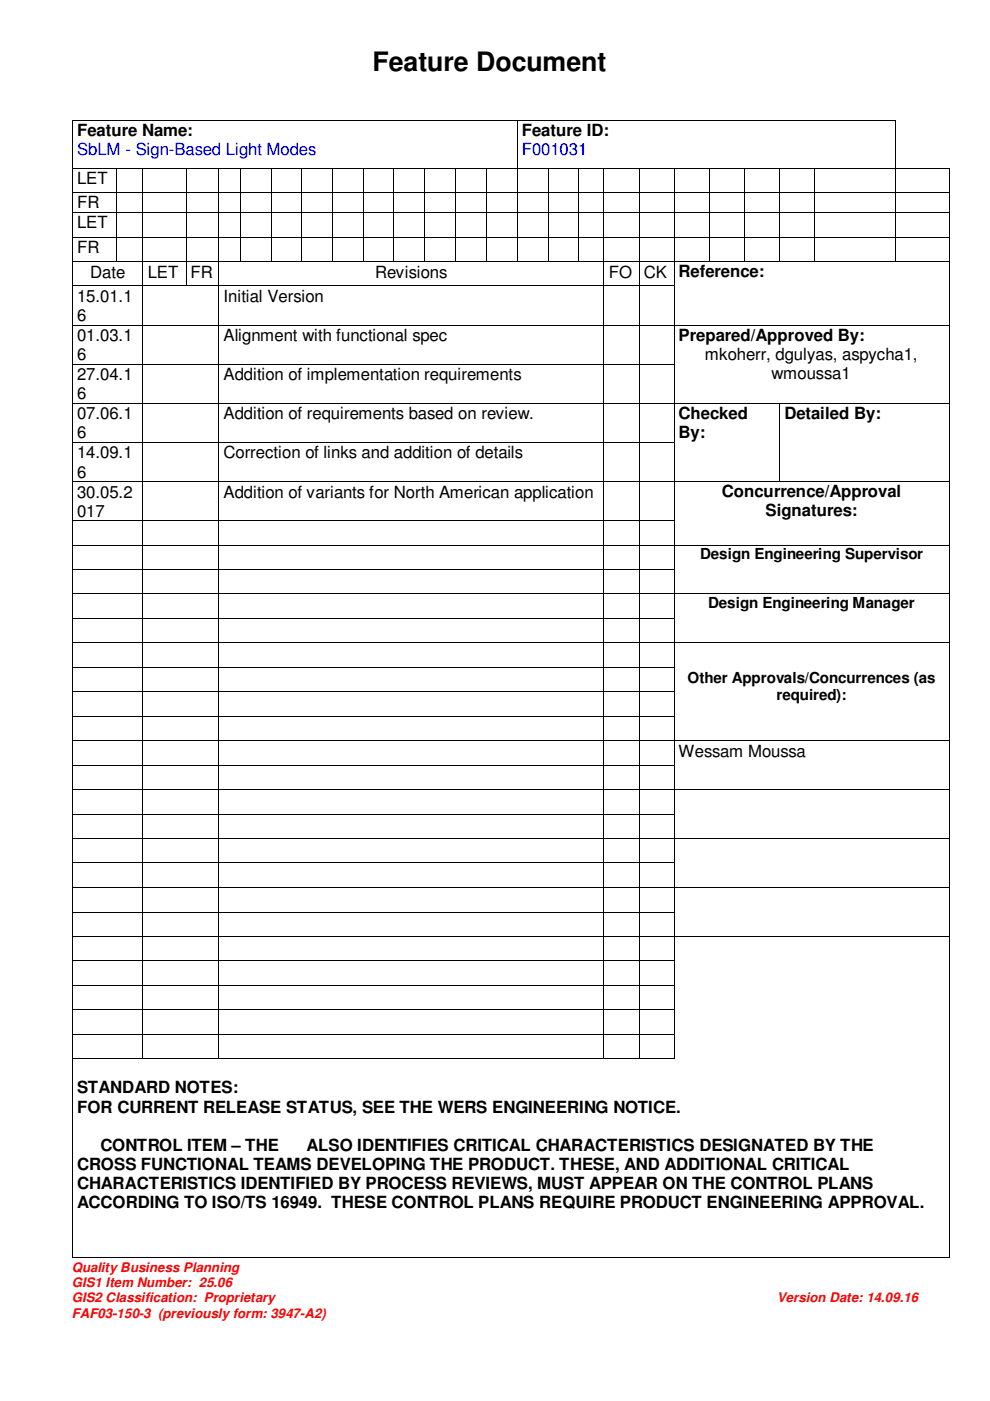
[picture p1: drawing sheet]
<svg xmlns="http://www.w3.org/2000/svg" width="210mm" height="297mm" viewBox="0 0 210 297" stroke-linecap="round" stroke-linejoin="round" font-family="sans-serif">
<defs><g id="words">
<text font-size="5.7" x="79" y="15.2">Feature Document</text>
<g font-size="3.6">
<text x="16.3" y="28.8">Feature Name:</text>
<text x="110.7" y="28.8">Feature ID:</text>
<text x="16.3" y="39">LET</text>
<text x="16.3" y="44.2">FR</text>
<text x="16.3" y="48.4">LET</text>
<text x="16.3" y="53.7">FR</text>
<text x="19.1" y="58.8">Date</text>
<text x="31.3" y="58.8">LET</text>
<text x="40.4" y="58.8">FR</text>
<text x="79.6" y="58.8">Revisions</text>
<text x="129.1" y="58.8">FO</text>
<text x="136.6" y="58.8">CK</text>
<text x="143.9" y="58.8">Reference:</text>
<text x="16.3" y="64">15.01.1</text>
<text x="47.4" y="64">Initial Version</text>
<text x="16.3" y="68.1">6</text>
<text x="16.3" y="72.3">01.03.1</text>
<text x="16.3" y="76.4">6</text>
<text x="47.4" y="72.3">Alignment with functional spec</text>
<text x="143.9" y="72.2">Prepared/Approved By:</text>
<text x="149.5" y="76.4">mkoherr, dgulyas, aspycha1,</text>
<text x="16.3" y="80.6">27.04.1</text>
<text x="47.4" y="80.6">Addition of implementation requirements</text>
<text x="163.7" y="80.4">wmoussa1</text>
<text x="16.3" y="84.7">6</text>
<text x="16.3" y="88.9">07.06.1</text>
<text x="47.4" y="88.9">Addition of requirements based on review.</text>
<text x="143.9" y="88.8">Checked</text>
<text x="166.4" y="88.8">Detailed By:</text>
<text x="16.3" y="93">6</text>
<text x="143.9" y="92.9">By:</text>
<text x="16.3" y="97.2">14.09.1</text>
<text x="16.3" y="101.3">6</text>
<text x="47.4" y="97.2">Correction of links and addition of details</text>
<text x="16.3" y="105.5">30.05.2</text>
<text x="47.4" y="105.5">Addition of variants for North American application</text>
<text x="153.1" y="105.4">Concurrence/Approval</text>
<text x="16.3" y="109.6">017</text>
<text x="162.4" y="109.5">Signatures:</text>
<text x="143.9" y="160.4">Wessam Moussa</text>
<text x="16.3" y="231.8">STANDARD NOTES:</text>
<text x="16.3" y="235.9">FOR CURRENT RELEASE STATUS, SEE THE WERS ENGINEERING NOTICE.</text>
<text x="21.3" y="244">CONTROL ITEM – THE</text>
<text x="65" y="244">ALSO IDENTIFIES CRITICAL CHARACTERISTICS DESIGNATED BY THE</text>
<text x="16.3" y="248.1">CROSS FUNCTIONAL TEAMS DEVELOPING THE PRODUCT. THESE, AND ADDITIONAL CRITICAL</text>
<text x="16.3" y="252.1">CHARACTERISTICS IDENTIFIED BY PROCESS REVIEWS, MUST APPEAR ON THE CONTROL PLANS</text>
<text x="16.3" y="256.2">ACCORDING TO ISO/TS 16949. THESE CONTROL PLANS REQUIRE PRODUCT ENGINEERING APPROVAL.</text>
</g>
<g font-size="3.6" fill="#00f">
<text x="16.3" y="32.9">SbLM - Sign-Based Light Modes</text>
<text x="110.7" y="32.9">F001031</text>
</g>
<g font-size="3.2">
<text x="148.5" y="118.5">Design Engineering Supervisor</text>
<text x="150.2" y="128.9">Design Engineering Manager</text>
<text x="145.8" y="144.8">Other Approvals/Concurrences (as</text>
<text x="164.7" y="148.4">required):</text>
</g>
<g font-size="2.8" fill="#f00">
<text x="15.2" y="269.7">Quality Business Planning</text>
<text x="15.2" y="272.9">GIS1 Item Number: 25.06</text>
<text x="15.2" y="276.1">GIS2 Classification: Proprietary</text>
<text x="15.2" y="279.4">FAF03-150-3 (previously form: 3947-A2)</text>
<text x="164.8" y="276.1">Version Date: 14.09.16</text>
</g>
</g></defs>
<g fill="#000">
<path d="M15.2 25.4h.2v.2h-.2zM15.2 35.6h.2v.1h-.2zM24.7 35.6h.2v.1h-.2zM30.2 35.6h.2v.1h-.2zM39.4 35.6h.1v.1h-.1zM46.3 35.6h.2v.1h-.2zM50.9 35.6h.2v.1h-.2zM57.4 35.6h.2v.1h-.2zM63.9 35.6h.2v.1h-.2zM70.4 35.6h.2v.1h-.2zM77 35.6h.1v.1h-.1zM83.5 35.6h.2v.1h-.2z"/>
<path d="M90 35.6h.2v.1h-.2zM96.5 35.6h.2v.1h-.2zM103.1 35.6h.2v.1h-.2zM109.6 25.4h.2v.2h-.2zM109.6 35.6h.2v.1h-.2zM116.2 35.6h.1v.1h-.1zM122.7 35.6h.2v.1h-.2zM128 35.6h.2v.1h-.2zM135.5 35.6h.1v.1h-.1zM142.9 35.6h.2v.1h-.2zM150.4 35.6h.1v.1h-.1zM157.8 35.6h.2v.1h-.2z"/>
<path d="M165.3 35.6h.1v.1h-.1zM172.7 35.6h.2v.1h-.2zM189.8 25.4h.2v.2h-.2zM189.8 35.6h.2v.1h-.2zM190 35.6h.2v.1h-.2zM201.3 35.6h.1v.1h-.1zM15.2 40.7h.2v.2h-.2zM15.2 45h.2v.1h-.2zM15.2 50.2h.2v.2h-.2zM15.2 55.4h.2v.1h-.2zM24.7 40.7h.2v.2h-.2zM24.7 45h.2v.1h-.2z"/>
<path d="M24.7 50.2h.2v.2h-.2zM24.7 55.4h.2v.1h-.2zM30.2 40.7h.2v.2h-.2zM30.2 45h.2v.1h-.2zM30.2 50.2h.2v.2h-.2zM30.2 55.4h.2v.1h-.2zM39.4 40.7h.1v.2h-.1zM39.4 45h.1v.1h-.1zM39.4 50.2h.1v.2h-.1zM39.4 55.4h.1v.1h-.1zM46.3 40.7h.2v.2h-.2zM46.3 45h.2v.1h-.2z"/>
<path d="M46.3 50.2h.2v.2h-.2zM46.3 55.4h.2v.1h-.2zM50.9 40.7h.2v.2h-.2zM50.9 45h.2v.1h-.2zM50.9 50.2h.2v.2h-.2zM50.9 55.4h.2v.1h-.2zM57.4 40.7h.2v.2h-.2zM57.4 45h.2v.1h-.2zM57.4 50.2h.2v.2h-.2zM57.4 55.4h.2v.1h-.2zM63.9 40.7h.2v.2h-.2zM63.9 45h.2v.1h-.2z"/>
<path d="M63.9 50.2h.2v.2h-.2zM63.9 55.4h.2v.1h-.2zM70.4 40.7h.2v.2h-.2zM70.4 45h.2v.1h-.2zM70.4 50.2h.2v.2h-.2zM70.4 55.4h.2v.1h-.2zM77 40.7h.1v.2h-.1zM77 45h.1v.1h-.1zM77 50.2h.1v.2h-.1zM77 55.4h.1v.1h-.1zM83.5 40.7h.2v.2h-.2zM83.5 45h.2v.1h-.2z"/>
<path d="M83.5 50.2h.2v.2h-.2zM83.5 55.4h.2v.1h-.2zM90 40.7h.2v.2h-.2zM90 45h.2v.1h-.2zM90 50.2h.2v.2h-.2zM90 55.4h.2v.1h-.2zM96.5 40.7h.2v.2h-.2zM96.5 45h.2v.1h-.2zM96.5 50.2h.2v.2h-.2zM96.5 55.4h.2v.1h-.2zM103.1 40.7h.2v.2h-.2zM103.1 45h.2v.1h-.2z"/>
<path d="M103.1 50.2h.2v.2h-.2zM103.1 55.4h.2v.1h-.2zM109.6 40.7h.2v.2h-.2zM109.6 45h.2v.1h-.2zM109.6 50.2h.2v.2h-.2zM109.6 55.4h.2v.1h-.2zM116.2 40.7h.1v.2h-.1zM116.2 45h.1v.1h-.1zM116.2 50.2h.1v.2h-.1zM116.2 55.4h.1v.1h-.1zM122.7 40.7h.2v.2h-.2zM122.7 45h.2v.1h-.2z"/>
<path d="M122.7 50.2h.2v.2h-.2zM122.7 55.4h.2v.1h-.2zM128 40.7h.2v.2h-.2zM128 45h.2v.1h-.2zM128 50.2h.2v.2h-.2zM128 55.4h.2v.1h-.2zM135.5 40.7h.1v.2h-.1zM135.5 45h.1v.1h-.1zM135.5 50.2h.1v.2h-.1zM135.5 55.4h.1v.1h-.1zM142.9 40.7h.2v.2h-.2zM142.9 45h.2v.1h-.2z"/>
<path d="M142.9 50.2h.2v.2h-.2zM142.9 55.4h.2v.1h-.2zM150.4 40.7h.1v.2h-.1zM150.4 45h.1v.1h-.1zM150.4 50.2h.1v.2h-.1zM150.4 55.4h.1v.1h-.1zM157.8 40.7h.2v.2h-.2zM157.8 45h.2v.1h-.2zM157.8 50.2h.2v.2h-.2zM157.8 55.4h.2v.1h-.2zM165.3 40.7h.1v.2h-.1zM165.3 45h.1v.1h-.1z"/>
<path d="M165.3 50.2h.1v.2h-.1zM165.3 55.4h.1v.1h-.1zM172.7 40.7h.2v.2h-.2zM172.7 45h.2v.1h-.2zM172.7 50.2h.2v.2h-.2zM172.7 55.4h.2v.1h-.2zM189.8 40.7h.2v.2h-.2zM189.8 45h.2v.1h-.2zM189.8 50.2h.2v.2h-.2zM189.8 55.4h.2v.1h-.2zM201.3 40.7h.1v.2h-.1zM201.3 45h.1v.1h-.1z"/>
<path d="M201.3 50.2h.1v.2h-.1zM201.3 55.4h.1v.1h-.1zM15.2 60.5h.2v.2h-.2zM15.2 68.8h.2v.2h-.2zM15.2 77.1h.2v.2h-.2zM30.2 60.5h.2v.2h-.2zM30.2 68.8h.2v.2h-.2zM30.2 77.1h.2v.2h-.2zM39.4 60.5h.1v.2h-.1zM46.3 60.5h.2v.2h-.2zM46.3 68.8h.2v.2h-.2zM46.3 77.1h.2v.2h-.2z"/>
<path d="M128 60.5h.2v.2h-.2zM128 68.8h.2v.2h-.2zM128 77.1h.2v.2h-.2zM135.5 60.5h.1v.2h-.1zM135.5 68.8h.1v.2h-.1zM135.5 77.1h.1v.2h-.1zM142.9 60.5h.2v.2h-.2zM142.9 68.8h.2v.2h-.2zM142.9 77.1h.2v.2h-.2zM201.3 60.5h.1v.2h-.1zM201.3 68.8h.1v.2h-.1zM201.3 77.1h.1v.2h-.1z"/>
<path d="M15.2 85.4h.2v.2h-.2zM15.2 93.7h.2v.2h-.2zM30.2 85.4h.2v.2h-.2zM30.2 93.7h.2v.2h-.2zM46.3 85.4h.2v.2h-.2zM46.3 93.7h.2v.2h-.2zM128 85.4h.2v.2h-.2zM128 93.7h.2v.2h-.2zM135.5 85.4h.1v.2h-.1zM135.5 93.7h.1v.2h-.1zM142.9 85.4h.2v.2h-.2zM142.9 93.7h.2v.2h-.2z"/>
<path d="M165.3 85.4h.1v.2h-.1zM165.3 93.7h.1v.2h-.1zM201.3 85.4h.1v.2h-.1zM201.3 93.7h.1v.2h-.1zM15.2 102h.2v.2h-.2zM15.2 110.3h.2v.2h-.2zM15.2 115.5h.2v.2h-.2zM30.2 102h.2v.2h-.2zM30.2 110.3h.2v.2h-.2zM30.2 115.5h.2v.2h-.2zM46.3 102h.2v.2h-.2zM46.3 110.3h.2v.2h-.2z"/>
<path d="M46.3 115.5h.2v.2h-.2zM128 102h.2v.2h-.2zM128 110.3h.2v.2h-.2zM128 115.5h.2v.2h-.2zM135.5 102h.1v.2h-.1zM135.5 110.3h.1v.2h-.1zM135.5 115.5h.1v.2h-.1zM142.9 102h.2v.2h-.2zM142.9 110.3h.2v.2h-.2zM142.9 115.5h.2v.2h-.2zM165.3 102h.1v.2h-.1zM201.3 102h.1v.2h-.1z"/>
<path d="M201.3 110.3h.1v.2h-.1zM201.3 115.5h.1v.2h-.1zM15.2 120.6h.2v.2h-.2zM15.2 125.8h.2v.2h-.2zM15.2 131.1h.2v.1h-.2zM15.2 136.2h.2v.2h-.2zM30.2 120.6h.2v.2h-.2zM30.2 125.8h.2v.2h-.2zM30.2 131.1h.2v.1h-.2zM30.2 136.2h.2v.2h-.2zM46.3 120.6h.2v.2h-.2zM46.3 125.8h.2v.2h-.2z"/>
<path d="M46.3 131.1h.2v.1h-.2zM46.3 136.2h.2v.2h-.2zM128 120.6h.2v.2h-.2zM128 125.8h.2v.2h-.2zM128 131.1h.2v.1h-.2zM128 136.2h.2v.2h-.2zM135.5 120.6h.1v.2h-.1zM135.5 125.8h.1v.2h-.1zM135.5 131.1h.1v.1h-.1zM135.5 136.2h.1v.2h-.1zM142.9 120.6h.2v.2h-.2zM142.9 125.8h.2v.2h-.2z"/>
<path d="M142.9 131.1h.2v.1h-.2zM142.9 136.2h.2v.2h-.2zM201.3 120.6h.1v.2h-.1zM201.3 125.8h.1v.2h-.1zM201.3 131.1h.1v.1h-.1zM201.3 136.2h.1v.2h-.1zM15.2 141.4h.2v.2h-.2zM15.2 146.6h.2v.1h-.2zM15.2 151.8h.2v.2h-.2zM15.2 157h.2v.1h-.2zM30.2 141.4h.2v.2h-.2zM30.2 146.6h.2v.1h-.2z"/>
<path d="M30.2 151.8h.2v.2h-.2zM30.2 157h.2v.1h-.2zM46.3 141.4h.2v.2h-.2zM46.3 146.6h.2v.1h-.2zM46.3 151.8h.2v.2h-.2zM46.3 157h.2v.1h-.2zM128 141.4h.2v.2h-.2zM128 146.6h.2v.1h-.2zM128 151.8h.2v.2h-.2zM128 157h.2v.1h-.2zM135.5 141.4h.1v.2h-.1zM135.5 146.6h.1v.1h-.1z"/>
<path d="M135.5 151.8h.1v.2h-.1zM135.5 157h.1v.1h-.1zM142.9 141.4h.2v.2h-.2zM142.9 146.6h.2v.1h-.2zM142.9 151.8h.2v.2h-.2zM142.9 157h.2v.1h-.2zM201.3 141.4h.1v.2h-.1zM201.3 146.6h.1v.1h-.1zM201.3 151.8h.1v.2h-.1zM201.3 157h.1v.1h-.1zM15.2 162.1h.2v.2h-.2zM15.2 167.3h.2v.2h-.2z"/>
<path d="M15.2 172.6h.2v.1h-.2zM15.2 177.7h.2v.2h-.2zM30.2 162.1h.2v.2h-.2zM30.2 167.3h.2v.2h-.2zM30.2 172.6h.2v.1h-.2zM30.2 177.7h.2v.2h-.2zM46.3 162.1h.2v.2h-.2zM46.3 167.3h.2v.2h-.2zM46.3 172.6h.2v.1h-.2zM46.3 177.7h.2v.2h-.2zM128 162.1h.2v.2h-.2zM128 167.3h.2v.2h-.2z"/>
<path d="M128 172.6h.2v.1h-.2zM128 177.7h.2v.2h-.2zM135.5 162.1h.1v.2h-.1zM135.5 167.3h.1v.2h-.1zM135.5 172.6h.1v.1h-.1zM135.5 177.7h.1v.2h-.1zM142.9 162.1h.2v.2h-.2zM142.9 167.3h.2v.2h-.2zM142.9 172.6h.2v.1h-.2zM142.9 177.7h.2v.2h-.2zM201.3 162.1h.1v.2h-.1zM201.3 167.3h.1v.2h-.1z"/>
<path d="M201.3 172.6h.1v.1h-.1zM201.3 177.7h.1v.2h-.1zM15.2 182.9h.2v.1h-.2zM15.2 188h.2v.2h-.2zM15.2 193.3h.2v.2h-.2zM15.2 198.5h.2v.1h-.2zM30.2 182.9h.2v.1h-.2zM30.2 188h.2v.2h-.2zM30.2 193.3h.2v.2h-.2zM30.2 198.5h.2v.1h-.2zM46.3 182.9h.2v.1h-.2zM46.3 188h.2v.2h-.2z"/>
<path d="M46.3 193.3h.2v.2h-.2zM46.3 198.5h.2v.1h-.2zM128 182.9h.2v.1h-.2zM128 188h.2v.2h-.2zM128 193.3h.2v.2h-.2zM128 198.5h.2v.1h-.2zM135.5 182.9h.1v.1h-.1zM135.5 188h.1v.2h-.1zM135.5 193.3h.1v.2h-.1zM135.5 198.5h.1v.1h-.1zM142.9 182.9h.2v.1h-.2zM142.9 188h.2v.2h-.2z"/>
<path d="M142.9 193.3h.2v.2h-.2zM142.9 198.5h.2v.1h-.2zM201.3 182.9h.1v.1h-.1zM201.3 188h.1v.2h-.1zM201.3 193.3h.1v.2h-.1zM201.3 198.5h.1v.1h-.1zM15.2 203.6h.2v.2h-.2zM15.2 208.8h.2v.2h-.2zM15.2 214h.2v.2h-.2zM15.2 219.2h.2v.2h-.2zM30.2 203.6h.2v.2h-.2zM30.2 208.8h.2v.2h-.2z"/>
<path d="M30.2 214h.2v.2h-.2zM30.2 219.2h.2v.2h-.2zM46.3 203.6h.2v.2h-.2zM46.3 208.8h.2v.2h-.2zM46.3 214h.2v.2h-.2zM46.3 219.2h.2v.2h-.2zM128 203.6h.2v.2h-.2zM128 208.8h.2v.2h-.2zM128 214h.2v.2h-.2zM128 219.2h.2v.2h-.2zM135.5 203.6h.1v.2h-.1zM135.5 208.8h.1v.2h-.1z"/>
<path d="M135.5 214h.1v.2h-.1zM135.5 219.2h.1v.2h-.1zM142.9 203.6h.2v.2h-.2zM142.9 208.8h.2v.2h-.2zM142.9 214h.2v.2h-.2zM142.9 219.2h.2v.2h-.2zM201.3 203.6h.1v.2h-.1zM201.3 208.8h.1v.2h-.1zM201.3 214h.1v.2h-.1zM201.3 219.2h.1v.2h-.1zM15.2 224.4h.2v.1h-.2zM30.2 224.4h.2v.1h-.2z"/>
<path d="M46.3 224.4h.2v.1h-.2zM128 224.4h.2v.1h-.2zM135.5 224.4h.1v.1h-.1zM142.9 224.4h.2v.1h-.2zM201.3 224.4h.1v.1h-.1zM15.2 266.4h.2v.2h-.2zM201.3 266.4h.1v.2h-.1z"/>
</g>
<g fill="none" stroke="#000" stroke-width=".21">
<path d="M15.3 25.6v10M15.3 35.7v5M15.4 25.5h94.2M15.4 35.6h9.3M24.8 35.7v5M24.9 35.6h5.3M30.3 35.7v5M30.4 35.6h9M39.5 35.7v5M39.5 35.6h6.8M46.4 35.7v5M46.5 35.6h4.4"/>
<path d="M51 35.7v5M51.1 35.6h6.3M57.5 35.7v5M57.6 35.6h6.3M64 35.7v5M64.1 35.6h6.3M70.5 35.7v5M70.6 35.6h6.4M77 35.7v5M77.1 35.6h6.4M83.6 35.7v5M83.7 35.6h6.3"/>
<path d="M90.1 35.7v5M90.2 35.6h6.3M96.6 35.7v5M96.7 35.6h6.4M103.2 35.7v5M103.3 35.6h6.3M109.7 25.6v10M109.7 35.7v5M109.8 25.5h80M109.8 35.6h6.4M116.2 35.7v5M116.3 35.6h6.4"/>
<path d="M122.8 35.7v5M122.9 35.6h5.1M128.1 35.7v5M128.2 35.6h7.3M135.6 35.7v5M135.6 35.6h7.3M143 35.7v5M143.1 35.6h7.3M150.5 35.7v5M150.5 35.6h7.3M157.9 35.7v5M158 35.6h7.3"/>
<path d="M165.4 35.7v5M165.4 35.6h7.3M172.8 35.7v5M172.9 35.6h16.9M189.9 25.6v10M189.9 35.7v5M190.2 35.6h11.1M201.3 35.7v5M15.3 40.9v4.1M15.3 45.1v5.1M15.3 50.4v5M15.3 55.5v5"/>
<path d="M15.4 40.8h9.3M15.4 45h9.3M15.4 50.3h9.3M15.4 55.5h9.3M24.8 40.9v4.1M24.8 45.1v5.1M24.8 50.4v5M24.9 40.8h5.3M24.9 45h5.3M24.9 50.3h5.3M24.9 55.5h5.3M30.3 40.9v4.1"/>
<path d="M30.3 45.1v5.1M30.3 50.4v5M30.3 55.5v5M30.4 40.8h9M30.4 45h9M30.4 50.3h9M30.4 55.5h9M39.5 40.9v4.1M39.5 45.1v5.1M39.5 50.4v5M39.5 55.5v5M39.5 40.8h6.8"/>
<path d="M39.5 45h6.8M39.5 50.3h6.8M39.5 55.5h6.8M46.4 40.9v4.1M46.4 45.1v5.1M46.4 50.4v5M46.4 55.5v5M46.5 40.8h4.4M46.5 45h4.4M46.5 50.3h4.4M46.5 55.5h4.4M51 40.9v4.1"/>
<path d="M51 45.1v5.1M51 50.4v5M51.1 40.8h6.3M51.1 45h6.3M51.1 50.3h6.3M51.1 55.5h6.3M57.5 40.9v4.1M57.5 45.1v5.1M57.5 50.4v5M57.6 40.8h6.3M57.6 45h6.3M57.6 50.3h6.3"/>
<path d="M57.6 55.5h6.3M64 40.9v4.1M64 45.1v5.1M64 50.4v5M64.1 40.8h6.3M64.1 45h6.3M64.1 50.3h6.3M64.1 55.5h6.3M70.5 40.9v4.1M70.5 45.1v5.1M70.5 50.4v5M70.6 40.8h6.4"/>
<path d="M70.6 45h6.4M70.6 50.3h6.4M70.6 55.5h6.4M77 40.9v4.1M77 45.1v5.1M77 50.4v5M77.1 40.8h6.4M77.1 45h6.4M77.1 50.3h6.4M77.1 55.5h6.4M83.6 40.9v4.1M83.6 45.1v5.1"/>
<path d="M83.6 50.4v5M83.7 40.8h6.3M83.7 45h6.3M83.7 50.3h6.3M83.7 55.5h6.3M90.1 40.9v4.1M90.1 45.1v5.1M90.1 50.4v5M90.2 40.8h6.3M90.2 45h6.3M90.2 50.3h6.3M90.2 55.5h6.3"/>
<path d="M96.6 40.9v4.1M96.6 45.1v5.1M96.6 50.4v5M96.7 40.8h6.4M96.7 45h6.4M96.7 50.3h6.4M96.7 55.5h6.4M103.2 40.9v4.1M103.2 45.1v5.1M103.2 50.4v5M103.3 40.8h6.3M103.3 45h6.3"/>
<path d="M103.3 50.3h6.3M103.3 55.5h6.3M109.7 40.9v4.1M109.7 45.1v5.1M109.7 50.4v5M109.8 40.8h6.4M109.8 45h6.4M109.8 50.3h6.4M109.8 55.5h6.4M116.2 40.9v4.1M116.2 45.1v5.1M116.2 50.4v5"/>
<path d="M116.3 40.8h6.4M116.3 45h6.4M116.3 50.3h6.4M116.3 55.5h6.4M122.8 40.9v4.1M122.8 45.1v5.1M122.8 50.4v5M122.9 40.8h5.1M122.9 45h5.1M122.9 50.3h5.1M122.9 55.5h5.1M128.1 40.9v4.1"/>
<path d="M128.1 45.1v5.1M128.1 50.4v5M128.1 55.5v5M128.2 40.8h7.3M128.2 45h7.3M128.2 50.3h7.3M128.2 55.5h7.3M135.6 40.9v4.1M135.6 45.1v5.1M135.6 50.4v5M135.6 55.5v5M135.6 40.8h7.3"/>
<path d="M135.6 45h7.3M135.6 50.3h7.3M135.6 55.5h7.3M143 40.9v4.1M143 45.1v5.1M143 50.4v5M143 55.5v5M143.1 40.8h7.3M143.1 45h7.3M143.1 50.3h7.3M143.1 55.5h7.3M150.5 40.9v4.1"/>
<path d="M150.5 45.1v5.1M150.5 50.4v5M150.5 40.8h7.3M150.5 45h7.3M150.5 50.3h7.3M150.5 55.5h7.3M157.9 40.9v4.1M157.9 45.1v5.1M157.9 50.4v5M158 40.8h7.3M158 45h7.3M158 50.3h7.3"/>
<path d="M158 55.5h7.3M165.4 40.9v4.1M165.4 45.1v5.1M165.4 50.4v5M165.4 40.8h7.3M165.4 45h7.3M165.4 50.3h7.3M165.4 55.5h7.3M172.8 40.9v4.1M172.8 45.1v5.1M172.8 50.4v5M172.9 40.8h16.9"/>
<path d="M172.9 45h16.9M172.9 50.3h16.9M172.9 55.5h16.9M189.9 40.9v4.1M189.9 45.1v5.1M189.9 50.4v5M190 40.8h11.3M190 45h11.3M190 50.3h11.3M190 55.5h11.3M201.3 40.9v4.1M201.3 45.1v5.1"/>
<path d="M201.3 50.4v5M201.3 55.5v5M15.3 60.7v8.1M15.3 69v8.1M15.3 77.3v8.1M15.4 60.6h14.8M15.4 68.9h14.8M15.4 77.2h14.8M30.3 60.7v8.1M30.3 69v8.1M30.3 77.3v8.1M30.4 60.6h9"/>
<path d="M30.4 68.9h15.9M30.4 77.2h15.9M39.5 60.6h6.8M46.4 60.7v8.1M46.4 69v8.1M46.4 77.3v8.1M46.5 60.6h81.5M46.5 68.9h81.5M46.5 77.2h81.5M128.1 60.7v8.1M128.1 69v8.1M128.1 77.3v8.1"/>
<path d="M128.2 60.6h7.3M128.2 68.9h7.3M128.2 77.2h7.3M135.6 60.7v8.1M135.6 69v8.1M135.6 77.3v8.1M135.6 60.6h7.3M135.6 68.9h7.3M135.6 77.2h7.3M143 60.7v8.1M143 69v8.1M143 77.3v8.1"/>
<path d="M143.1 68.9h58.2M201.3 60.7v8.1M201.3 69v8.1M201.3 77.3v8.1M15.3 85.6v8.1M15.3 93.9v8.1M15.4 85.5h14.8M15.4 93.8h14.8M30.3 85.6v8.1M30.3 93.9v8.1M30.4 85.5h15.9M30.4 93.8h15.9"/>
<path d="M46.4 85.6v8.1M46.4 93.9v8.1M46.5 85.5h81.5M46.5 93.8h81.5M128.1 85.6v8.1M128.1 93.9v8.1M128.2 85.5h7.3M128.2 93.8h7.3M135.6 85.6v8.1M135.6 93.9v8.1M135.6 85.5h7.3M135.6 93.8h7.3"/>
<path d="M143 85.6v8.1M143 93.9v8.1M143.1 85.5h22.2M165.4 85.6v8.1M165.4 93.9v8.1M165.4 85.5h35.9M201.3 85.6v8.1M201.3 93.9v8.1M15.3 102.2v8.1M15.3 110.5v5M15.3 115.7v4.9M15.4 102.1h14.8"/>
<path d="M15.4 110.4h14.8M15.4 115.6h14.8M30.3 102.2v8.1M30.3 110.5v5M30.3 115.7v4.9M30.4 102.1h15.9M30.4 110.4h15.9M30.4 115.6h15.9M46.4 102.2v8.1M46.4 110.5v5M46.4 115.7v4.9M46.5 102.1h81.5"/>
<path d="M46.5 110.4h81.5M46.5 115.6h81.5M128.1 102.2v8.1M128.1 110.5v5M128.1 115.7v4.9M128.2 102.1h7.3M128.2 110.4h7.3M128.2 115.6h7.3M135.6 102.2v8.1M135.6 110.5v5M135.6 115.7v4.9M135.6 102.1h7.3"/>
<path d="M135.6 110.4h7.3M135.6 115.6h7.3M143 102.2v8.1M143 110.5v5M143 115.7v4.9M143.1 102.1h22.2M143.1 115.6h58.2M165.4 102.1h35.9M201.3 102.2v8.1M201.3 110.5v5M201.3 115.7v4.9M15.3 120.8v5"/>
<path d="M15.3 126v5.1M15.3 131.2v5M15.3 136.4v5M15.4 120.7h14.8M15.4 125.9h14.8M15.4 131.1h14.8M15.4 136.3h14.8M30.3 120.8v5M30.3 126v5.1M30.3 131.2v5M30.3 136.4v5M30.4 120.7h15.9"/>
<path d="M30.4 125.9h15.9M30.4 131.1h15.9M30.4 136.3h15.9M46.4 120.8v5M46.4 126v5.1M46.4 131.2v5M46.4 136.4v5M46.5 120.7h81.5M46.5 125.9h81.5M46.5 131.1h81.5M46.5 136.3h81.5M128.1 120.8v5"/>
<path d="M128.1 126v5.1M128.1 131.2v5M128.1 136.4v5M128.2 120.7h7.3M128.2 125.9h7.3M128.2 131.1h7.3M128.2 136.3h7.3M135.6 120.8v5M135.6 126v5.1M135.6 131.2v5M135.6 136.4v5M135.6 120.7h7.3"/>
<path d="M135.6 125.9h7.3M135.6 131.1h7.3M135.6 136.3h7.3M143 120.8v5M143 126v5.1M143 131.2v5M143 136.4v5M143.1 125.9h58.2M143.1 136.3h58.2M201.3 120.8v5M201.3 126v5.1M201.3 131.2v5"/>
<path d="M201.3 136.4v5M15.3 141.6v5M15.3 146.7v5.1M15.3 152v5M15.3 157.1v5M15.4 141.5h14.8M15.4 146.6h14.8M15.4 151.9h14.8M15.4 157.1h14.8M30.3 141.6v5M30.3 146.7v5.1M30.3 152v5"/>
<path d="M30.3 157.1v5M30.4 141.5h15.9M30.4 146.6h15.9M30.4 151.9h15.9M30.4 157.1h15.9M46.4 141.6v5M46.4 146.7v5.1M46.4 152v5M46.4 157.1v5M46.5 141.5h81.5M46.5 146.6h81.5M46.5 151.9h81.5"/>
<path d="M46.5 157.1h81.5M128.1 141.6v5M128.1 146.7v5.1M128.1 152v5M128.1 157.1v5M128.2 141.5h7.3M128.2 146.6h7.3M128.2 151.9h7.3M128.2 157.1h7.3M135.6 141.6v5M135.6 146.7v5.1M135.6 152v5"/>
<path d="M135.6 157.1v5M135.6 141.5h7.3M135.6 146.6h7.3M135.6 151.9h7.3M135.6 157.1h7.3M143 141.6v5M143 146.7v5.1M143 152v5M143 157.1v5M143.1 157.1h58.2M201.3 141.6v5M201.3 146.7v5.1"/>
<path d="M201.3 152v5M201.3 157.1v5M15.3 162.3v5M15.3 167.5v5.1M15.3 172.7v5M15.3 177.9v5M15.4 162.2h14.8M15.4 167.4h14.8M15.4 172.6h14.8M15.4 177.8h14.8M30.3 162.3v5M30.3 167.5v5.1"/>
<path d="M30.3 172.7v5M30.3 177.9v5M30.4 162.2h15.9M30.4 167.4h15.9M30.4 172.6h15.9M30.4 177.8h15.9M46.4 162.3v5M46.4 167.5v5.1M46.4 172.7v5M46.4 177.9v5M46.5 162.2h81.5M46.5 167.4h81.5"/>
<path d="M46.5 172.6h81.5M46.5 177.8h81.5M128.1 162.3v5M128.1 167.5v5.1M128.1 172.7v5M128.1 177.9v5M128.2 162.2h7.3M128.2 167.4h7.3M128.2 172.6h7.3M128.2 177.8h7.3M135.6 162.3v5M135.6 167.5v5.1"/>
<path d="M135.6 172.7v5M135.6 177.9v5M135.6 162.2h7.3M135.6 167.4h7.3M135.6 172.6h7.3M135.6 177.8h7.3M143 162.3v5M143 167.5v5.1M143 172.7v5M143 177.9v5M143.1 167.4h58.2M143.1 177.8h58.2"/>
<path d="M201.3 162.3v5M201.3 167.5v5.1M201.3 172.7v5M201.3 177.9v5M15.3 183v5M15.3 188.2v5.1M15.3 193.5v5M15.3 198.6v5M15.4 183h14.8M15.4 188.1h14.8M15.4 193.4h14.8M15.4 198.5h14.8"/>
<path d="M30.3 183v5M30.3 188.2v5.1M30.3 193.5v5M30.3 198.6v5M30.4 183h15.9M30.4 188.1h15.9M30.4 193.4h15.9M30.4 198.5h15.9M46.4 183v5M46.4 188.2v5.1M46.4 193.5v5M46.4 198.6v5"/>
<path d="M46.5 183h81.5M46.5 188.1h81.5M46.5 193.4h81.5M46.5 198.5h81.5M128.1 183v5M128.1 188.2v5.1M128.1 193.5v5M128.1 198.6v5M128.2 183h7.3M128.2 188.1h7.3M128.2 193.4h7.3M128.2 198.5h7.3"/>
<path d="M135.6 183v5M135.6 188.2v5.1M135.6 193.5v5M135.6 198.6v5M135.6 183h7.3M135.6 188.1h7.3M135.6 193.4h7.3M135.6 198.5h7.3M143 183v5M143 188.2v5.1M143 193.5v5M143 198.6v5"/>
<path d="M143.1 188.1h58.2M143.1 198.5h58.2M201.3 183v5M201.3 188.2v5.1M201.3 193.5v5M201.3 198.6v5M15.3 203.8v5M15.3 209v5M15.3 214.2v5M15.3 219.4v5M15.4 203.7h14.8M15.4 208.9h14.8"/>
<path d="M15.4 214.1h14.8M15.4 219.3h14.8M30.3 203.8v5M30.3 209v5M30.3 214.2v5M30.3 219.4v5M30.4 203.7h15.9M30.4 208.9h15.9M30.4 214.1h15.9M30.4 219.3h15.9M46.4 203.8v5M46.4 209v5"/>
<path d="M46.4 214.2v5M46.4 219.4v5M46.5 203.7h81.5M46.5 208.9h81.5M46.5 214.1h81.5M46.5 219.3h81.5M128.1 203.8v5M128.1 209v5M128.1 214.2v5M128.1 219.4v5M128.2 203.7h7.3M128.2 208.9h7.3"/>
<path d="M128.2 214.1h7.3M128.2 219.3h7.3M135.6 203.8v5M135.6 209v5M135.6 214.2v5M135.6 219.4v5M135.6 203.7h7.3M135.6 208.9h7.3M135.6 214.1h7.3M135.6 219.3h7.3M143 203.8v5M143 209v5"/>
<path d="M143 214.2v5M143 219.4v5M201.3 203.8v5M201.3 209v5M201.3 214.2v5M201.3 219.4v5M15.3 224.5v41.9M15.4 224.5h14.8M30.4 224.5h15.9M46.5 224.5h81.5M128.2 224.5h7.3M135.6 224.5h7.3"/>
<path d="M201.3 224.5v41.9M15.4 266.5h185.9"/>
</g>
<use href="#words"/>
</svg>
